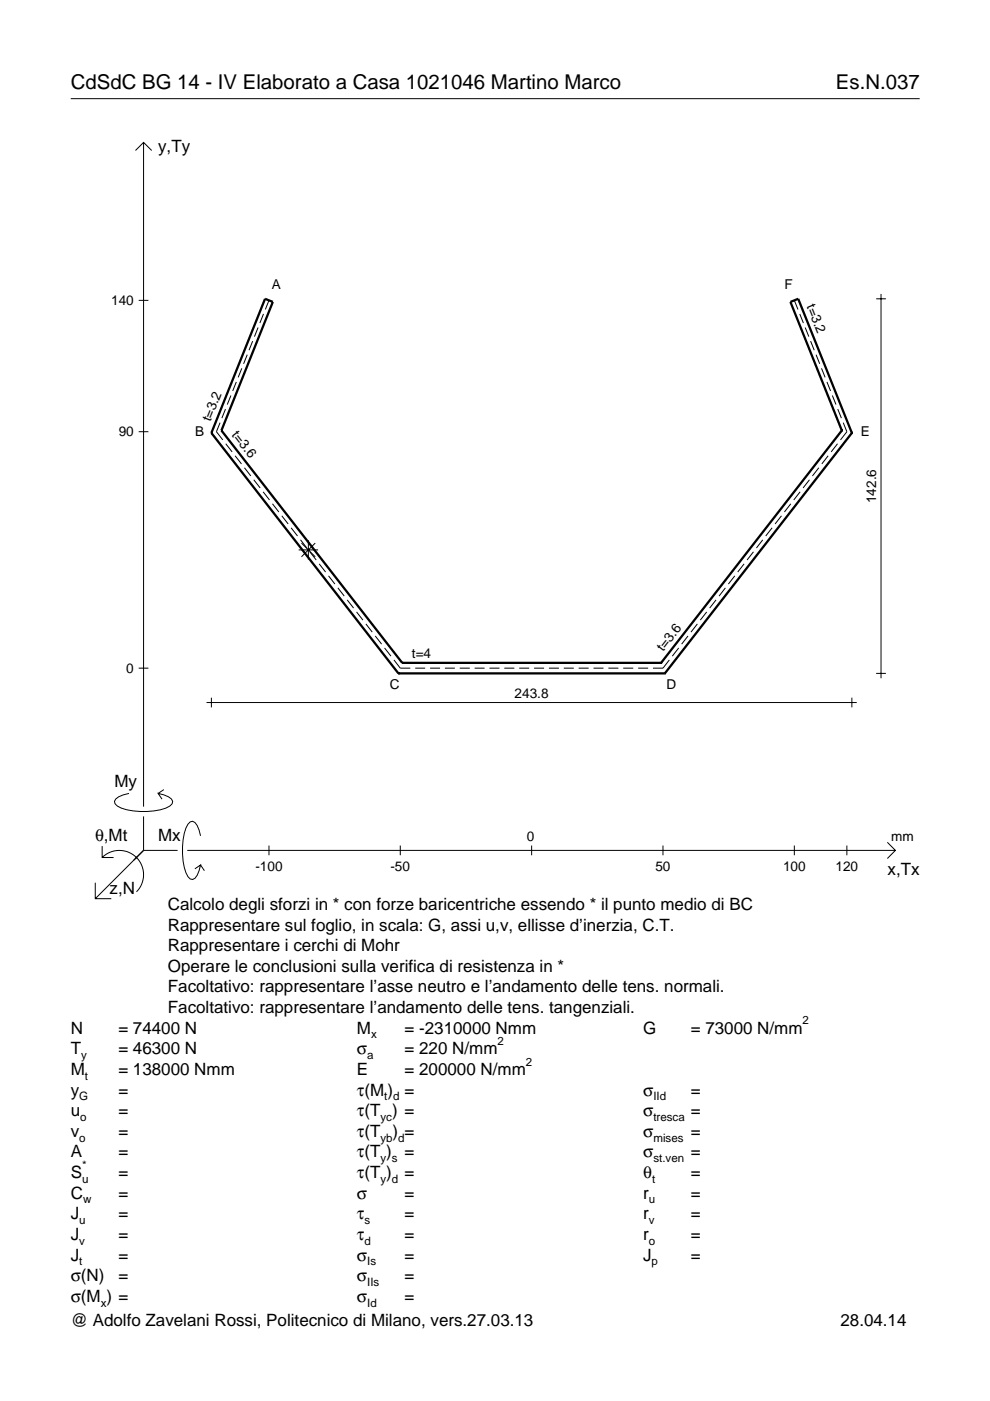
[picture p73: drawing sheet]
<svg xmlns="http://www.w3.org/2000/svg" width="210mm" height="297mm" viewBox="0 0 210 297" stroke-linecap="round" stroke-linejoin="round" font-family="sans-serif">
<defs><g id="words">
<g font-size="4.3">
<text x="15" y="18.9">CdSdC BG 14 - IV Elaborato a Casa 1021046 Martino Marco</text>
<text x="177.2" y="18.9">Es.N.037</text>
</g>
<g font-size="3.6">
<text x="33.5" y="32.3">y,Ty</text>
<text x="24.3" y="166.9">My</text>
<text x="20.1" y="178.2">θ,Mt</text>
<text x="33.5" y="178.2">Mx</text>
<text x="188.2" y="185.5">x,Tx</text>
<text x="23.2" y="189.6">z,N</text>
<text x="35.6" y="192.9">Calcolo degli sforzi in * con forze baricentriche essendo * il punto medio di BC</text>
<text x="35.6" y="197.3">Rappresentare sul foglio, in scala: G, assi u,v, ellisse d’inerzia, C.T.</text>
<text x="35.6" y="201.7">Rappresentare i cerchi di Mohr</text>
<text x="35.6" y="206">Operare le conclusioni sulla verifica di resistenza in *</text>
<text x="35.6" y="210.4">Facoltativo: rappresentare l’asse neutro e l’andamento delle tens. normali.</text>
<text x="35.6" y="214.8">Facoltativo: rappresentare l’andamento delle tens. tangenziali.</text>
<text x="15" y="219.2">N</text>
<text x="25.1" y="219.2">= 74400 N</text>
<text x="75.7" y="219.2">M</text>
<text x="85.8" y="219.2">= -2310000 Nmm</text>
<text x="136.4" y="219.2">G</text>
<text x="146.5" y="219.2">= 73000 N/mm</text>
<text x="15" y="223.5">T</text>
<text x="15" y="227.9">M</text>
<text x="25.1" y="223.5">= 46300 N</text>
<text x="25.1" y="227.9">= 138000 Nmm</text>
<text x="75.7" y="223.5">σ</text>
<text x="75.7" y="227.9">E</text>
<text x="85.8" y="223.5">= 220 N/mm</text>
<text x="85.8" y="227.9">= 200000 N/mm</text>
<text x="15" y="232.3">y</text>
<text x="25.1" y="232.3">=</text>
<text x="75.7" y="232.3">τ(M ) =</text>
<text x="136.4" y="232.3">σ</text>
<text x="146.5" y="232.3">=</text>
<text x="15" y="236.7">u</text>
<text x="25.1" y="236.7">=</text>
<text x="75.7" y="236.7">τ(T ) =</text>
<text x="136.4" y="236.7">σ</text>
<text x="146.5" y="236.7">=</text>
<text x="15" y="241">v</text>
<text x="15" y="245.4">A</text>
<text x="25.1" y="241">=</text>
<text x="25.1" y="245.4">=</text>
<text x="75.7" y="245.4">τ(T )</text>
<text x="75.7" y="241">τ(T</text>
<text x="83.3" y="241">) =</text>
<text x="85.8" y="245.4">=</text>
<text x="136.4" y="241">σ</text>
<text x="136.4" y="245.4">σ</text>
<text x="146.5" y="241">=</text>
<text x="146.5" y="245.4">=</text>
<text x="15" y="249.8">S</text>
<text x="25.1" y="249.8">=</text>
<text x="75.7" y="249.8">τ(T )</text>
<text x="85.8" y="249.8">=</text>
<text x="136.4" y="249.8">θ</text>
<text x="146.5" y="249.8">=</text>
<text x="15" y="254.2">C</text>
<text x="25.1" y="254.2">=</text>
<text x="75.7" y="254.2">σ</text>
<text x="85.8" y="254.2">=</text>
<text x="136.4" y="254.2">r</text>
<text x="146.5" y="254.2">=</text>
<text x="15" y="258.5">J</text>
<text x="15" y="262.9">J</text>
<text x="25.1" y="258.5">=</text>
<text x="25.1" y="262.9">=</text>
<text x="75.7" y="258.5">τ</text>
<text x="75.7" y="262.9">τ</text>
<text x="85.8" y="258.5">=</text>
<text x="85.8" y="262.9">=</text>
<text x="136.4" y="258.5">r</text>
<text x="136.4" y="262.9">r</text>
<text x="146.5" y="258.5">=</text>
<text x="146.5" y="262.9">=</text>
<text x="15" y="267.3">J</text>
<text x="25.1" y="267.3">=</text>
<text x="75.7" y="267.3">σ</text>
<text x="85.8" y="267.3">=</text>
<text x="136.4" y="267.3">J</text>
<text x="146.5" y="267.3">=</text>
<text x="15" y="271.7">σ(N)</text>
<text x="25.1" y="271.7">=</text>
<text x="75.7" y="271.7">σ</text>
<text x="85.8" y="271.7">=</text>
<text x="15" y="281.2">@ Adolfo Zavelani Rossi, Politecnico di Milano, vers.27.03.13</text>
<text x="15" y="276">σ(M ) =</text>
<text x="75.7" y="276">σ</text>
<text x="85.8" y="276">=</text>
<text x="178.2" y="281.2">28.04.14</text>
</g>
<g font-size="2.9">
<text x="23.6" y="64.7">140</text>
<text x="57.6" y="61.3">A</text>
<text x="166.3" y="61.3">F</text>
<text x="171" y="64.9" transform="rotate(68 171 64.9)">t=3.2</text>
<text x="44.6" y="89.5" transform="rotate(-68 44.6 89.5)">t=3.2</text>
<text x="25.2" y="92.5">90</text>
<text x="41.4" y="92.4">B</text>
<text x="49" y="92.3" transform="rotate(52 49 92.3)">t=3.6</text>
<text x="182.5" y="92.4">E</text>
<text x="185.8" y="106.7" transform="rotate(-90 185.8 106.7)">142.6</text>
<text x="26.8" y="142.7">0</text>
<text x="87.3" y="139.5">t=4</text>
<text x="140.6" y="138.3" transform="rotate(-52 140.6 138.3)">t=3.6</text>
<text x="82.6" y="146.2">C</text>
<text x="109.1" y="147.9">243.8</text>
<text x="141.3" y="146.2">D</text>
<text x="111.7" y="178.2">0</text>
<text x="189" y="178.2">mm</text>
<text x="54.1" y="184.7">-100</text>
<text x="82.8" y="184.7">-50</text>
<text x="139" y="184.7">50</text>
<text x="166" y="184.7">100</text>
<text x="177.2" y="184.7">120</text>
</g>
<g font-size="2.4">
<text x="78.7" y="220.2">x</text>
<text x="105.5" y="221.5">2</text>
<text x="170.2" y="217.2">2</text>
<text x="17.2" y="224.5">y</text>
<text x="77.9" y="224.5">a</text>
<text x="111.5" y="225.9">2</text>
<text x="16.8" y="233.3">G</text>
<text x="18" y="228.9">t</text>
<text x="81.5" y="233.3">t d</text>
<text x="138.5" y="233.3">IId</text>
<text x="17" y="237.7">o</text>
<text x="80.7" y="237.7">yc</text>
<text x="138.5" y="237.7">tresca</text>
<text x="16.8" y="242">o</text>
<text x="80.7" y="242">yb d</text>
<text x="138.5" y="242">mises</text>
<text x="17.4" y="250.8">u</text>
<text x="17.4" y="247.8">*</text>
<text x="80.7" y="246.4">y s</text>
<text x="80.7" y="250.8">y d</text>
<text x="138.2" y="250.8">t</text>
<text x="138.5" y="246.4">st.ven</text>
<text x="17.6" y="255.2">w</text>
<text x="137.6" y="255.2">u</text>
<text x="16.8" y="259.5">u</text>
<text x="16.8" y="263.9">v</text>
<text x="77.3" y="259.5">s</text>
<text x="77.3" y="263.9">d</text>
<text x="137.6" y="259.5">v</text>
<text x="137.6" y="263.9">o</text>
<text x="16.8" y="268.3">t</text>
<text x="77.9" y="268.3">Is</text>
<text x="138.2" y="268.3">p</text>
<text x="77.9" y="272.7">IIs</text>
<text x="21.4" y="277">x</text>
<text x="77.9" y="277">Id</text>
</g>
</g></defs>
<g fill="none" stroke="#000" stroke-width=".21">
<path d="M15 20.9h180M28.7 31.9l1.7-1.7 1.8 1.7M30.4 30.2v140.8M29.4 63.7h2.1M51.3 78.1l-.8 1.9M52.4 75.2l-.8 1.9M53.6 72.3l-.8 2M54.7 69.4l-.8 2M55.9 66.6l-.8 1.9M57 63.7l-.7 1.9M168.4 63.7l.8 1.9M169.6 66.6l.7 1.9"/>
<path d="M170.7 69.4l.8 2M171.9 72.3l.7 2M173 75.2l.8 1.9M174.2 78.1l.7 1.9M185.8 63.4h2M186.8 62.3v81.5M29.4 91.5h2.1M46.7 89.6l-.8 1.9 1.3 1.8M47.8 86.7l-.8 2M47.9 94.1l1.3 1.7M49 83.9l-.8 1.9M49.8 96.6l1.4 1.8"/>
<path d="M50.1 81l-.8 1.9M51.8 99.2l1.4 1.7M173.6 99.2l-1.3 1.7M175.3 81l.8 1.9M175.6 96.6l-1.4 1.8M176.5 83.9l.7 1.9M177.6 94.1l-1.4 1.7M177.6 86.7l.8 2M178.8 89.6l.8 1.9-1.4 1.8M53.8 101.7l1.4 1.8M55.8 104.3l1.3 1.7M57.8 106.8l1.3 1.8"/>
<path d="M59.7 109.4l1.4 1.7M61.7 111.9l1.4 1.7M63.3 116.6h4.1M63.7 114.5l1.4 1.7M63.9 115.1l2.9 3M65.4 114.5v4.2M65.7 117l1.3 1.7M66.8 115.1l-2.9 3M67.7 119.6l1.3 1.7M157.8 119.6l-1.4 1.7M159.7 117l-1.3 1.7M161.7 114.5l-1.3 1.7"/>
<path d="M163.7 111.9l-1.3 1.7M165.7 109.4l-1.4 1.7M167.7 106.8l-1.4 1.8M169.6 104.3l-1.3 1.7M171.6 101.7l-1.3 1.8M69.7 122.1l1.3 1.7M71.6 124.6l1.4 1.8M73.6 127.2l1.4 1.7M75.6 129.7l1.3 1.8M77.6 132.3l1.3 1.7M79.6 134.8l1.3 1.8M81.5 137.4l1.4 1.7"/>
<path d="M83.5 139.9l1.4 1.8h2.1M141.9 139.9l-1.3 1.8h-2.2M143.9 137.4l-1.4 1.7M145.9 134.8l-1.4 1.8M147.9 132.3l-1.4 1.7M149.8 129.7l-1.3 1.8M151.8 127.2l-1.3 1.7M153.8 124.6l-1.3 1.8M155.8 122.1l-1.4 1.7M29.4 141.7h2.1M43.8 149h137.8M44.8 147.9v2.1"/>
<path d="M88 141.7h2.1M91.2 141.7h2.1M94.3 141.7h2.1M97.5 141.7h2.1M100.6 141.7h2.1M103.8 141.7h2.1M106.9 141.7h2.2M110.1 141.7h2.1M113.2 141.7h2.2M116.4 141.7h2.1M119.5 141.7h2.2M122.7 141.7h2.1"/>
<path d="M125.8 141.7h2.2M129 141.7h2.1M132.1 141.7h2.2M135.3 141.7h2.1M180.6 147.9v2.1M185.8 142.8h2M21.7 179.4v2.4h2.4M27.3 168.2a3.6 3.6 0 0 0-3 1.7l.1 .5a5.6 5.6 0 0 0 3.8 1.5 13.4 13.4 0 0 0 7.8-1l.5-.5 .1-.5a3.6 3.6 0 0 0-3.1-1.7l.8 1.2M30.4 173.1v7.2M34.7 167.4l-1.2 .8M42.5 177.2a3.6 3.6 0 0 0-1.7-3.1l-.5 .2a5.7 5.7 0 0 0-1.5 3.7 13.3 13.3 0 0 0 1 7.9l.5 .5 .5 .1a3.6 3.6 0 0 0 1.7-3.1l-1.2 .8M57 179.3v2"/>
<path d="M84.9 179.3v2M112.7 179.3v2M140.6 179.3v2M168.4 179.3v2M179.6 179.3v2M188.1 178.6l1.7 1.7-1.7 1.7M20.2 187.2v3.3h3.4M21.7 181.8a5.1 5.1 0 0 1 7.2 0 5.1 5.1 0 0 1 0 7.3M30.4 180.3l-10.2 10.2M30.4 180.3h7.2M39.7 180.3h150.1M42.5 183.4l.8 1.2"/>
</g>
<g fill="none" stroke="#000" stroke-width=".48">
<path d="M44.8 91.8h.1M44.8 91.8l39.7 51M46.9 91.3h.1M46.9 91.3l10.9-27.3-1.6-.6-11.4 28.4M46.9 91.3l38.4 49.2M178.5 91.3h.1M178.5 91.3l-38.3 49.2M178.5 91.3l-10.9-27.3 1.6-.6 11.4 28.4M180.6 91.8h.1M180.6 91.8l-39.6 51M84.5 142.8h.1M84.5 142.8h56.5"/>
<path d="M85.3 140.5h.1M85.3 140.5h54.9M140.2 140.5h.1M141 142.8h.1"/>
</g>
<use href="#words"/>
</svg>
